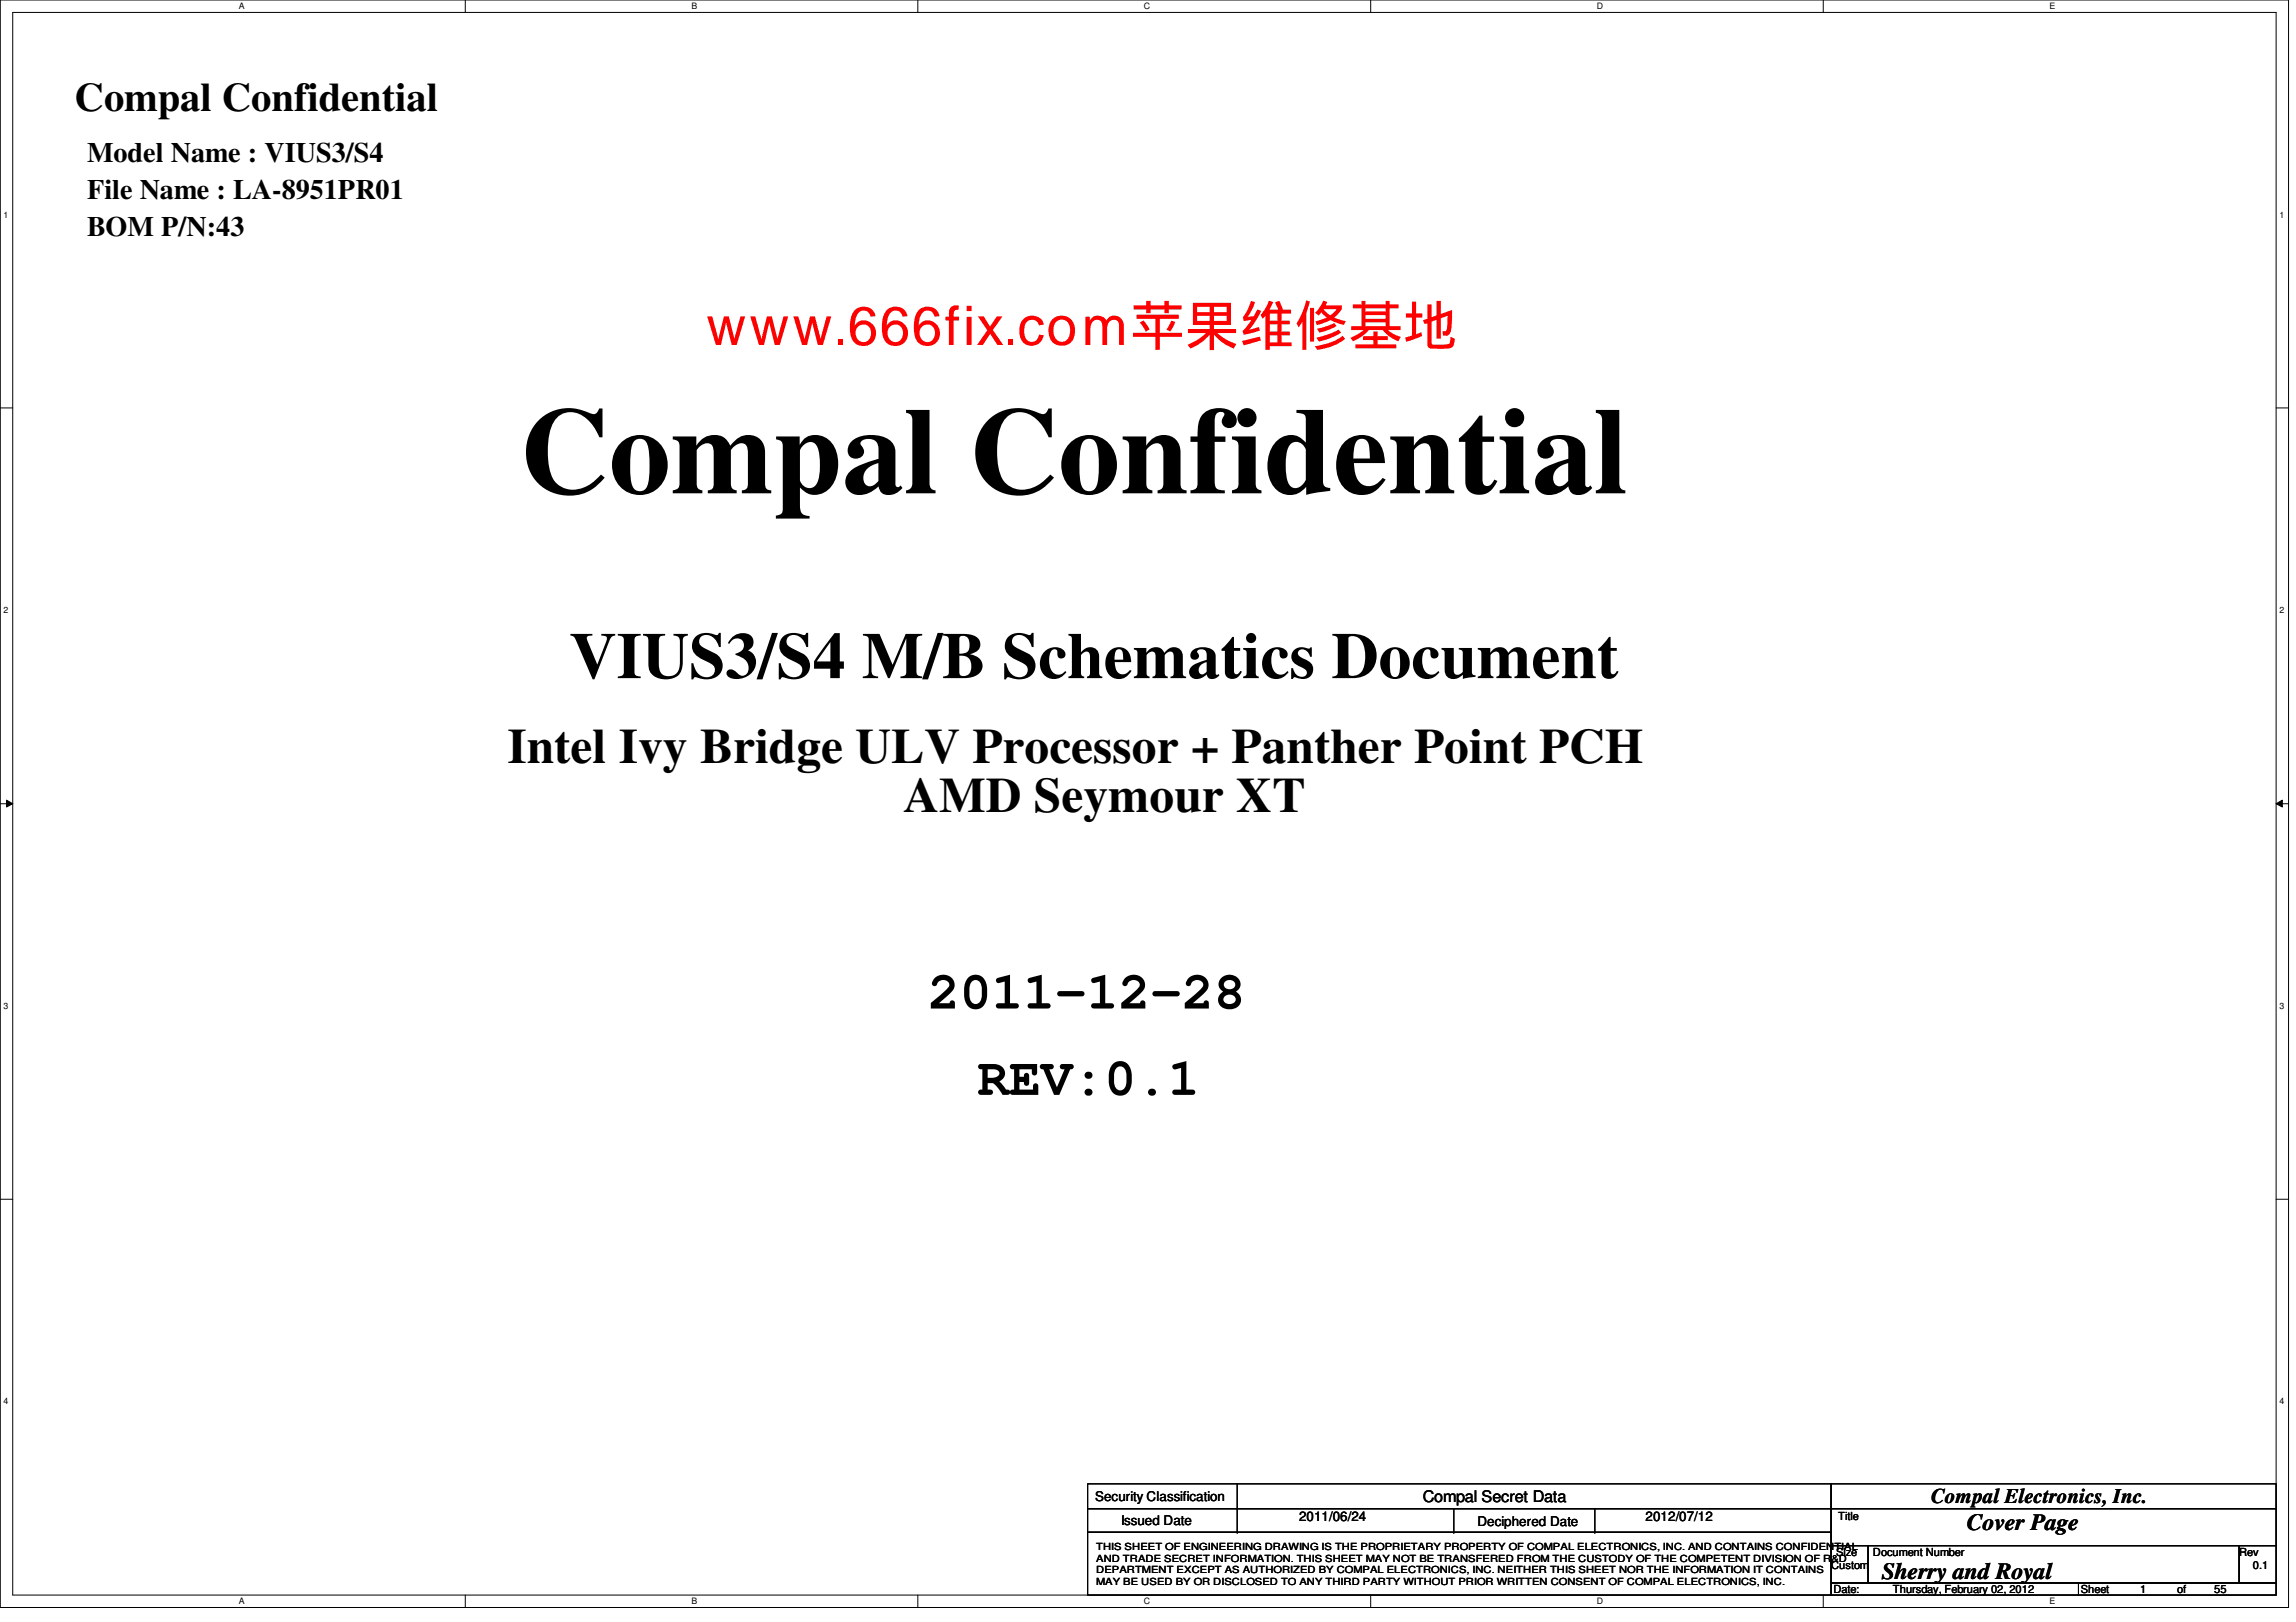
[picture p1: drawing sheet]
<svg xmlns="http://www.w3.org/2000/svg" width="297mm" height="210mm" viewBox="0 0 297 210" stroke-linecap="round" stroke-linejoin="round" font-family="sans-serif">
<defs><g id="words">
<text font-size="16" x="67.3" y="63.8">Compal Confidential</text>
<text font-size="8.5" x="73.7" y="87.8">VIUS3/S4 M/B Schematics Document</text>
<text font-size="7.1" fill="#f00" x="91.2" y="44.6">www.666fix.com苹果维修基地</text>
<g font-size="6.9">
<text x="120.1" y="130.5">2011-12-28</text>
<text x="126.4" y="141.7">REV:0.1</text>
</g>
<g font-size="6.4">
<text x="65.7" y="98.7">Intel Ivy Bridge ULV Processor + Panther Point PCH</text>
<text x="116.9" y="105.1">AMD Seymour XT</text>
</g>
<text font-size="5.2" x="9.6" y="14.4">Compal Confidential</text>
<g font-size="3.6">
<text x="11.3" y="21">Model Name : VIUS3/S4</text>
<text x="11.3" y="25.7">File Name : LA-8951PR01</text>
<text x="11.3" y="30.6">BOM P/N:43</text>
</g>
<g font-size="3">
<text x="254.5" y="198">Cover Page</text>
<text x="243.5" y="204.3">Sherry and Royal</text>
</g>
<text font-size="2.7" x="249.8" y="194.5">Compal Electronics, Inc.</text>
<text font-size="2.1" x="184.1" y="194.4">Compal Secret Data</text>
<g font-size="1.7">
<text x="141.7" y="194.3">Security Classification</text>
<text x="145" y="197.3">Issued Date</text>
<text x="168.1" y="196.8">2011/06/24</text>
<text x="191.1" y="197.5">Deciphered Date</text>
<text x="212.9" y="196.8">2012/07/12</text>
</g>
<g font-size="1.4">
<text x="237.8" y="196.8">Title</text>
<text x="236.9" y="203">Custom</text>
<text x="237.5" y="201.4">Size</text>
<text x="242.3" y="201.4">Document Number</text>
<text x="289.7" y="201.4">Rev</text>
<text x="291.5" y="203">0.1</text>
<text x="237.2" y="206.2">Date:</text>
<text x="244.9" y="206.2">Thursday, February 02, 2012</text>
<text x="269.2" y="206.2">Sheet</text>
<text x="276.9" y="206.2">1</text>
<text x="281.7" y="206.2">of</text>
<text x="286.5" y="206.2">55</text>
</g>
<g font-size="1.3">
<text x="141.8" y="200.6">THIS SHEET OF ENGINEERING DRAWING IS THE PROPRIETARY PROPERTY OF COMPAL ELECTRONICS, INC. AND CONTAINS CONFIDENTIAL</text>
<text x="141.8" y="202.1">AND TRADE SECRET INFORMATION. THIS SHEET MAY NOT BE TRANSFERED FROM THE CUSTODY OF THE COMPETENT DIVISION OF R&amp;D</text>
<text x="141.8" y="203.6">DEPARTMENT EXCEPT AS AUTHORIZED BY COMPAL ELECTRONICS, INC. NEITHER THIS SHEET NOR THE INFORMATION IT CONTAINS</text>
<text x="141.8" y="205.1">MAY BE USED BY OR DISCLOSED TO ANY THIRD PARTY WITHOUT PRIOR WRITTEN CONSENT OF COMPAL ELECTRONICS, INC.</text>
</g>
<g font-size="1.1">
<text x="30.9" y="1.1">A</text>
<text x="89.4" y="1.1">B</text>
<text x="148" y="1.1">C</text>
<text x="206.6" y="1.1">D</text>
<text x="265.1" y="1.1">E</text>
<text x=".5" y="28.2">1</text>
<text x="294.9" y="28.2">1</text>
<text x=".5" y="79.3">2</text>
<text x="294.9" y="79.3">2</text>
<text x=".5" y="130.6">3</text>
<text x="294.9" y="130.6">3</text>
<text x=".5" y="181.7">4</text>
<text x="294.9" y="181.7">4</text>
<text x="30.9" y="207.6">A</text>
<text x="89.4" y="207.6">B</text>
<text x="148" y="207.6">C</text>
<text x="206.6" y="207.6">D</text>
<text x="265.1" y="207.6">E</text>
</g>
</g></defs>
<path d="M0 0h296.1v208h-296.1zM1.6 1.6h292.9v204.8h-292.9z" fill="none" stroke="#000" stroke-width=".13"/>
<g fill="#fff">
<path d="M30.9 .2h.7v1.2h-.7z"/>
<path d="M30.9 206.6h.7v1.2h-.7z"/>
</g>
<path d="M60.2 0v1.6M60.2 206.4v1.6" fill="none" stroke="#000" stroke-width=".13"/>
<g fill="#fff">
<path d="M89.4 .2h.8v1.2h-.8z"/>
<path d="M89.4 206.6h.8v1.2h-.8z"/>
</g>
<path d="M118.7 0v1.6M118.7 206.4v1.6" fill="none" stroke="#000" stroke-width=".13"/>
<g fill="#fff">
<path d="M148 .2h.8v1.2h-.8z"/>
<path d="M148 206.6h.8v1.2h-.8z"/>
</g>
<path d="M177.3 0v1.6M177.3 206.4v1.6" fill="none" stroke="#000" stroke-width=".13"/>
<g fill="#fff">
<path d="M206.6 .2h.7v1.2h-.7z"/>
<path d="M206.6 206.6h.7v1.2h-.7z"/>
</g>
<path d="M235.9 0v1.6M235.9 206.4v1.6" fill="none" stroke="#000" stroke-width=".13"/>
<g fill="#fff">
<path d="M265.1 .2h.7v1.2h-.7z"/>
<path d="M265.1 206.6h.7v1.2h-.7z"/>
<path d="M.5 27.2h.6v1.2h-.6z"/>
<path d="M294.9 27.2h.6v1.2h-.6z"/>
<path d="M.5 78.4h.6v1.1h-.6z"/>
<path d="M294.9 78.4h.6v1.1h-.6z"/>
</g>
<path d="M0 52.8h1.6M294.5 52.8h1.6" fill="none" stroke="#000" stroke-width=".13"/>
<g fill="#fff">
<path d="M.5 129.6h.6v1.2h-.6z"/>
<path d="M294.9 129.6h.6v1.2h-.6z"/>
</g>
<path d="M0 104h1.6M.8 103.5l.8 .5-.8 .4zM294.5 104l.8-.5v.9zM294.5 104h1.6" fill="none" stroke="#000" stroke-width=".13"/>
<path d="M.8 103.5l.8 .5-.8 .4zM294.5 104l.8-.5v.9z" fill="#000"/>
<g fill="#fff">
<path d="M.5 180.8h.6v1.1h-.6z"/>
<path d="M294.9 180.8h.6v1.1h-.6z"/>
</g>
<g fill="none" stroke="#000" stroke-width=".13">
<path d="M0 155.2h1.6M294.5 155.2h1.6M140.7 192h96.2v3.2h-96.2zM140.7 195.2h96.2v3.1h-96.2zM140.7 198.3h96.2v8.1h-96.2zM160.1 195.2h.1M160.1 198.3h.1M160.1 192v6.3M188.1 198.3h.1M188.1 195.2v3.1M206.3 198.3h.1M206.3 195.2v3.1"/>
<path d="M236.9 192h57.6v3.2h-57.6zM236.9 195.2h57.6v4.8h-57.6zM236.9 200h4.8v4.9h-4.8zM236.9 204.9h32v1.5h-32zM241.7 200h48v4.9h-48zM268.9 204.9h25.6v1.5h-25.6zM289.7 200h4.8v4.9h-4.8z"/>
</g>
<use href="#words"/>
</svg>
